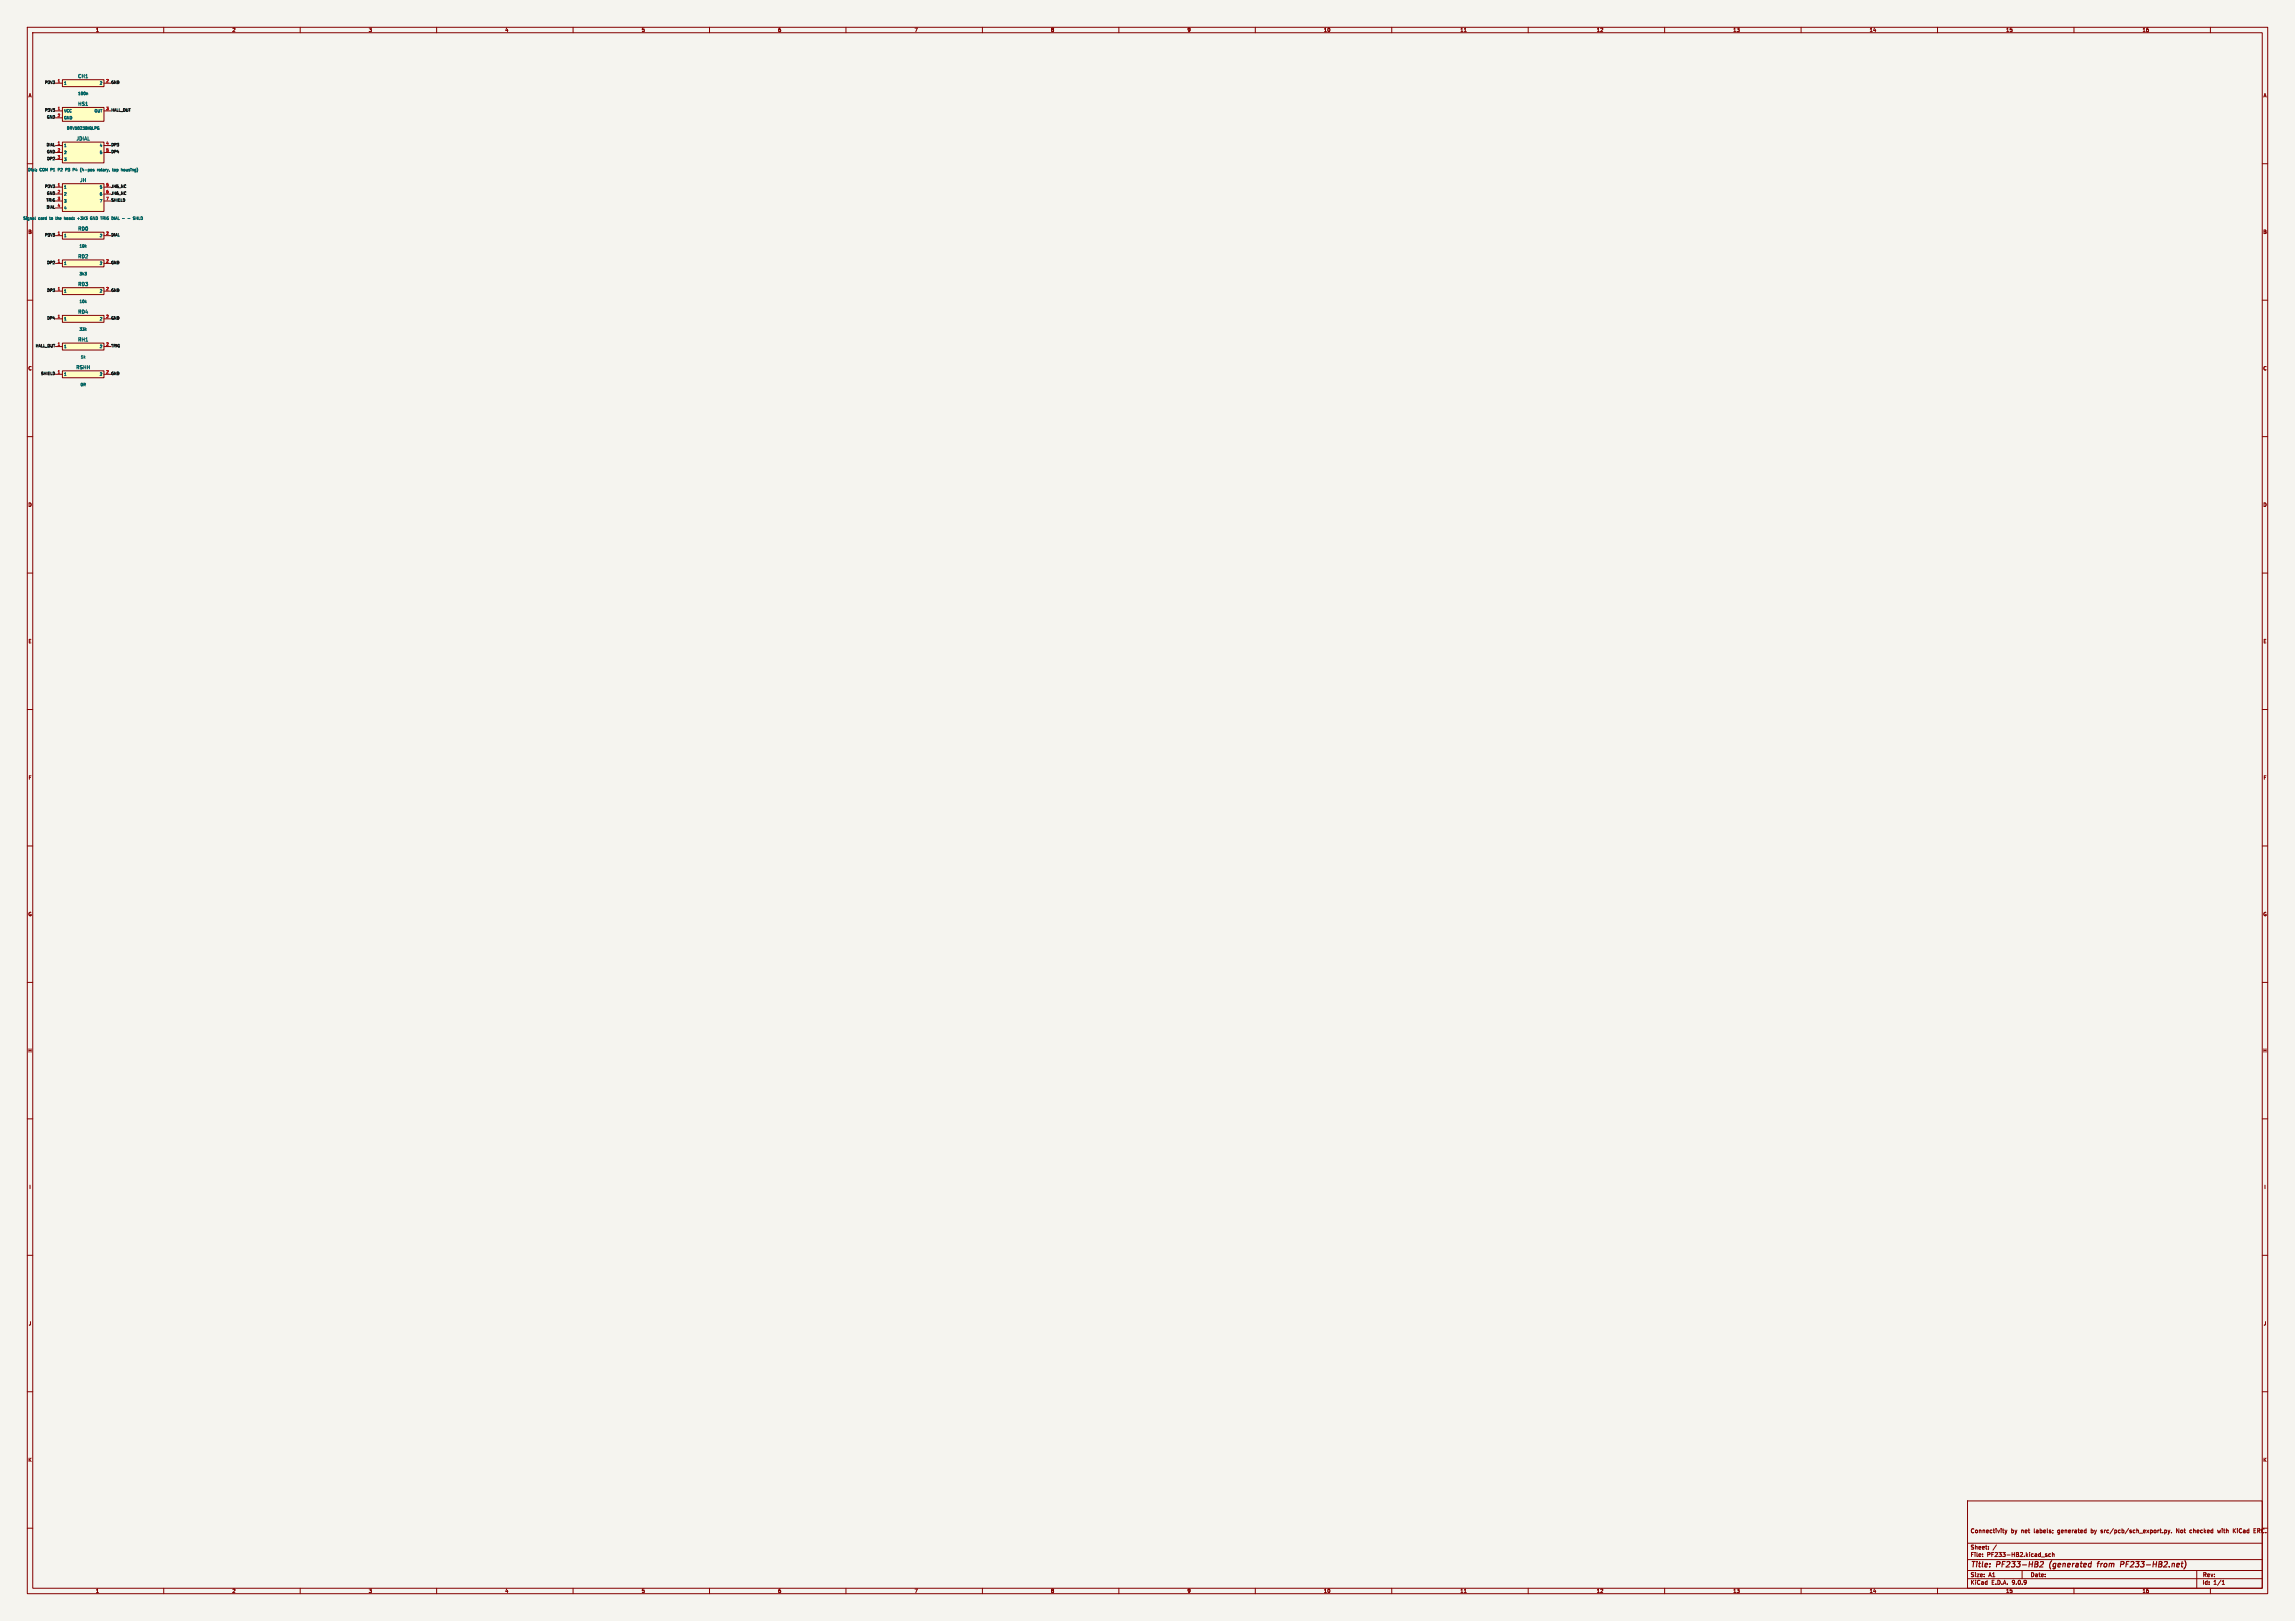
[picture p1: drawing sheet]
<svg xmlns="http://www.w3.org/2000/svg" width="841mm" height="594mm" viewBox="0 0 841 594" stroke-linecap="round" stroke-linejoin="round" font-family="sans-serif">
<defs><g id="words">
<g font-size="2.8" fill="#840000">
<text x="722" y="574.9">Title:</text>
<text x="731.7" y="574.9">PF233-HB2</text>
<text x="751.9" y="574.9">(generated</text>
<text x="770.3" y="574.9">from</text>
<text x="779.5" y="574.9">PF233-HB2.net)</text>
</g>
<g font-size="2.1" fill="#840000">
<text x="722" y="562">Connectivity</text>
<text x="736.9" y="562">by</text>
<text x="740.7" y="562">net</text>
<text x="745.5" y="562">labels;</text>
<text x="754.3" y="562">generated</text>
<text x="766.6" y="562">by</text>
<text x="770.4" y="562">src/pcb/sch_export.py.</text>
<text x="798.2" y="562">Not</text>
<text x="803.3" y="562">checked</text>
<text x="813.7" y="562">with</text>
<text x="819.5" y="562">KiCad</text>
<text x="827.2" y="562">ERC.</text>
<text x="722" y="568">Sheet:</text>
<text x="722" y="570.7">File:</text>
<text x="728.1" y="570.7">PF233-HB2.kicad_sch</text>
<text x="722" y="580.9">KiCad</text>
<text x="722" y="578.1">Size:</text>
<text x="728.7" y="578.1">A1</text>
<text x="729.7" y="580.9">E.D.A.</text>
<text x="737.3" y="580.9">9.0.9</text>
<text x="744" y="578.1">Date:</text>
<text x="807" y="578.3">Rev:</text>
<text x="807" y="580.9">Id:</text>
<text x="811.1" y="580.9">1/1</text>
</g>
<g font-size="1.8" fill="#840000">
<text x="35" y="11.9">1</text>
<text x="85" y="11.9">2</text>
<text x="135" y="11.9">3</text>
<text x="185" y="11.9">4</text>
<text x="235" y="11.9">5</text>
<text x="285" y="11.9">6</text>
<text x="335" y="11.9">7</text>
<text x="385" y="11.9">8</text>
<text x="435" y="11.9">9</text>
<text x="485" y="11.9">10</text>
<text x="535" y="11.9">11</text>
<text x="585" y="11.9">12</text>
<text x="635" y="11.9">13</text>
<text x="685" y="11.9">14</text>
<text x="735" y="11.9">15</text>
<text x="785" y="11.9">16</text>
<text x="10.3" y="35.9">A</text>
<text x="829.3" y="35.9">A</text>
<text x="10.3" y="85.9">B</text>
<text x="829.2" y="85.9">B</text>
<text x="10.3" y="135.9">C</text>
<text x="829.2" y="135.9">C</text>
<text x="10.3" y="185.9">D</text>
<text x="829.2" y="185.9">D</text>
<text x="10.3" y="235.9">E</text>
<text x="829.3" y="235.9">E</text>
<text x="10.3" y="285.9">F</text>
<text x="829.3" y="285.9">F</text>
<text x="10.3" y="335.9">G</text>
<text x="829.2" y="335.9">G</text>
<text x="10.2" y="385.9">H</text>
<text x="829.2" y="385.9">H</text>
<text x="10.6" y="435.9">I</text>
<text x="829.6" y="435.9">I</text>
<text x="10.4" y="485.9">J</text>
<text x="829.4" y="485.9">J</text>
<text x="10.3" y="535.9">K</text>
<text x="829.2" y="535.9">K</text>
<text x="35" y="583.9">1</text>
<text x="85" y="583.9">2</text>
<text x="135" y="583.9">3</text>
<text x="185" y="583.9">4</text>
<text x="235" y="583.9">5</text>
<text x="285" y="583.9">6</text>
<text x="335" y="583.9">7</text>
<text x="385" y="583.9">8</text>
<text x="435" y="583.9">9</text>
<text x="485" y="583.9">10</text>
<text x="535" y="583.9">11</text>
<text x="585" y="583.9">12</text>
<text x="635" y="583.9">13</text>
<text x="685" y="583.9">14</text>
<text x="735" y="583.9">15</text>
<text x="785" y="583.9">16</text>
</g>
<g font-size="1.8" fill="#006464">
<text x="28.5" y="28.8">CH1</text>
<text x="28.5" y="39">HS1</text>
<text x="27.9" y="51.7">JDIAL</text>
<text x="29.2" y="66.9">JH</text>
<text x="28.5" y="84.7">RD0</text>
<text x="28.5" y="94.8">RD2</text>
<text x="28.5" y="105">RD3</text>
<text x="28.5" y="115.2">RD4</text>
<text x="28.5" y="125.3">RH1</text>
<text x="27.8" y="135.5">RSHH</text>
</g>
<g font-size="1.4" fill="#0f0f0f">
<text x="16.3" y="30.9">P3V3</text>
<text x="40.6" y="30.9">GND</text>
<text x="16.3" y="41.1">P3V3</text>
<text x="40.6" y="41.1">HALL_OUT</text>
<text x="17" y="43.6">GND</text>
<text x="16.9" y="53.8">DIAL</text>
<text x="40.6" y="53.8">DP3</text>
<text x="17" y="56.3">GND</text>
<text x="17.1" y="58.9">DP2</text>
<text x="40.6" y="56.3">DP4</text>
<text x="16.3" y="69">P3V3</text>
<text x="17" y="71.6">GND</text>
<text x="40.6" y="71.6">JH6_NC</text>
<text x="40.6" y="69">JH5_NC</text>
<text x="16.8" y="74.1">TRIG</text>
<text x="16.9" y="76.7">DIAL</text>
<text x="40.6" y="74.1">SHIELD</text>
<text x="16.3" y="86.8">P3V3</text>
<text x="40.6" y="86.8">DIAL</text>
<text x="17.1" y="97">DP2</text>
<text x="40.6" y="97">GND</text>
<text x="17.1" y="107.1">DP3</text>
<text x="40.6" y="107.1">GND</text>
<text x="17.1" y="117.3">DP4</text>
<text x="40.6" y="117.3">GND</text>
<text x="12.9" y="127.5">HALL_OUT</text>
<text x="40.6" y="127.5">TRIG</text>
<text x="14.9" y="137.6">SHIELD</text>
<text x="40.6" y="137.6">GND</text>
</g>
<g font-size="1.4" fill="#a90000">
<text x="21" y="30.2">1</text>
<text x="38.8" y="30.2">2</text>
<text x="21" y="40.4">1</text>
<text x="38.8" y="40.4">3</text>
<text x="21" y="42.9">2</text>
<text x="21" y="53.1">1</text>
<text x="38.8" y="53.1">4</text>
<text x="21" y="55.6">2</text>
<text x="21" y="58.2">3</text>
<text x="38.8" y="55.6">5</text>
<text x="21" y="68.3">1</text>
<text x="21" y="70.9">2</text>
<text x="38.8" y="68.3">5</text>
<text x="38.8" y="70.9">6</text>
<text x="21" y="73.4">3</text>
<text x="21" y="75.9">4</text>
<text x="38.8" y="73.4">7</text>
<text x="21" y="86.1">1</text>
<text x="38.8" y="86.1">2</text>
<text x="21" y="96.3">1</text>
<text x="38.8" y="96.3">2</text>
<text x="21" y="106.4">1</text>
<text x="38.8" y="106.4">2</text>
<text x="21" y="116.6">1</text>
<text x="38.8" y="116.6">2</text>
<text x="21" y="126.7">1</text>
<text x="38.8" y="126.7">2</text>
<text x="21" y="136.9">1</text>
<text x="38.8" y="136.9">2</text>
</g>
<g font-size="1.4" fill="#006464">
<text x="23.4" y="31.2">1</text>
<text x="28.5" y="35">100n</text>
<text x="36.4" y="31.2">2</text>
<text x="23.4" y="41.4">VCC</text>
<text x="34.5" y="41.4">OUT</text>
<text x="23.4" y="43.9">GND</text>
<text x="24.4" y="47.7">DRV5023BIQLPG</text>
<text x="23.4" y="54.1">1</text>
<text x="23.4" y="56.6">2</text>
<text x="23.4" y="59.1">3</text>
<text x="36.4" y="54.1">4</text>
<text x="36.4" y="56.6">5</text>
<text x="10.1" y="63">Dial:</text>
<text x="14.5" y="63">COM P1</text>
<text x="21.7" y="63">P2</text>
<text x="24.7" y="63">P3</text>
<text x="27.7" y="63">P4</text>
<text x="30.6" y="63">(4-pos</text>
<text x="37.1" y="63">rotary,</text>
<text x="43" y="63">top</text>
<text x="46.4" y="63">housing)</text>
<text x="23.4" y="69.3">1</text>
<text x="23.4" y="71.8">2</text>
<text x="36.4" y="69.3">5</text>
<text x="36.4" y="71.8">6</text>
<text x="23.4" y="74.4">3</text>
<text x="23.4" y="76.9">4</text>
<text x="36.4" y="74.4">7</text>
<text x="8.4" y="80.7">Signal</text>
<text x="14.1" y="80.7">cord</text>
<text x="18.4" y="80.7">to</text>
<text x="20.9" y="80.7">the</text>
<text x="24.2" y="80.7">head:</text>
<text x="29.3" y="80.7">+3V3</text>
<text x="34.3" y="80.7">GND TRIG DIAL</text>
<text x="46.8" y="80.7">-</text>
<text x="49.1" y="80.7">-</text>
<text x="51.3" y="80.7">SHLD</text>
<text x="23.4" y="87.1">1</text>
<text x="36.4" y="87.1">2</text>
<text x="29" y="90.9">10k</text>
<text x="23.4" y="97.2">1</text>
<text x="29" y="101.1">3k3</text>
<text x="36.4" y="97.2">2</text>
<text x="23.4" y="107.4">1</text>
<text x="36.4" y="107.4">2</text>
<text x="29" y="111.2">10k</text>
<text x="23.4" y="117.6">1</text>
<text x="36.4" y="117.6">2</text>
<text x="29" y="121.4">33k</text>
<text x="23.4" y="127.7">1</text>
<text x="29.5" y="131.5">1k</text>
<text x="36.4" y="127.7">2</text>
<text x="23.4" y="137.9">1</text>
<text x="36.4" y="137.9">2</text>
<text x="29.4" y="141.7">0R</text>
</g>
</g></defs>
<path d="M0 0h841v594h-841z" fill="#f5f4ef" stroke="#f5f4ef" stroke-width=".37"/>
<g fill="none" stroke="#840000" stroke-width=".37">
<path d="M10 10h821v574h-821zM12 12h817v570h-817zM60 10v2M110 10v2M160 10v2M210 10v2M260 10v2M310 10v2M360 10v2M410 10v2M460 10v2M510 10v2"/>
<path d="M536.6 11.6h.7M560 10v2M610 10v2M660 10v2M710 10v2M760 10v2M810 10v2M10 60h2M829 60h2M10 110h2M829 110h2M10 160h2"/>
<path d="M829 160h2M10 210h2M829 210h2M10 260h2M829 260h2M10 310h2M829 310h2M10 360h2M829 360h2M10 410h2M829 410h2M10 460h2"/>
<path d="M829 460h2M10 510h2M829 510h2M10 560h2M721 550h108v32h-108zM721 578.5h108M721 575.5h108M721 571.5h108M721 565.5h108M726.5 570.2h.1M726.5 570.2v.1M726.5 569.5v.1"/>
<path d="M728.7 567.5v.2M728.7 566.8v.1M731.6 566.1l-1.3 1.9M733.8 560.7h.6M734 561.5l.4 .2M734.7 560.7l.4 1M735.1 561.7l-.4 .5M735.5 560.7l-.4 1M741 575.5v3M749.5 569.7l.7 .4-.2 .3-.5-.1M749.5 569.6v.1M750.1 569.5l-.6 .1"/>
<path d="M750.8 570.2l.1 .1M750.9 570.3h.6M751.5 569.5h-.7v.7M752.1 569.5h.6v.9M752.1 568.9v1.5M752.2 560.8v.1M752.3 561.6l-.1 .3M764 560.7l.5 .1M764.5 561.6l-.5 .1M764.5 560.2v1.5M791.5 560.7h.5M791.9 561.7h.1"/>
<path d="M792.5 561.5v.2M793.2 560.8l.5-.1 .3 .3-.2 .6h-.6M793.2 560.7v1.5M794.5 560.7l.3 1M794.8 561.7l-.3 .5M795.2 560.7l-.4 1M795.7 561.5v.2M797.6 561.7v-1.5l.9 1.5M802.7 560.7l-.2 .3 .2 .7M805 575.5v6.5M812.6 560.7l.3 1 .3-.7M814.3 579.5l.4-.4v1.5"/>
<path d="M818.4 560.2v1.5M818.6 560.8l.6 .9M819.2 560.2l-.8 .8M826 560.9h.5M826.7 560.2h-.7v1.5h.7M60 582v2M110 582v2M160 582v2M210 582v2M260 582v2M310 582v2M360 582v2"/>
<path d="M410 582v2M460 582v2M510 582v2M536.6 583.6h.7M560 582v2M610 582v2M660 582v2M710 582v2M760 582v2M810 582v2M814.3 580.6h.9"/>
</g>
<path d="M747.7 572.4l.8-.2 .3 .6-1.4 1.4h1.2M751.1 573.3l.1 1.1M768.5 572.9h.8M769.4 572.2l-.6 .3-.2 1.7M777.3 572.2h.7l.4 .4-.3 .6-1 .1" fill="none" stroke="#840000" stroke-width=".4"/>
<path d="M22.9 52.1h15.2v7.6h-15.2z" fill="#ffffc2"/>
<path d="M20.3 53.3h2.6M20.3 55.9h2.6M20.3 58.4h2.6M22.9 52.1h15.2v7.6h-15.2zM38.1 53.3h2.5M38.1 55.9h2.5" fill="none" stroke="#840000" stroke-width=".37"/>
<g fill="none" stroke="#006464" stroke-width=".37">
<path d="M13.4 62.6v.1M13.4 62.1v.1M13.5 62.6l-.1 .1M21.3 62.2h.4M21.7 61.7h-.4v1M24 62.2h.4M24.4 61.7h-.4v1M26.7 61.7l.6 .2M27.3 62l-.6 .2M30.3 61.6l-.2 .8h.6M35.7 62v.7M36 62l-.3 .2"/>
<path d="M36.8 62.2l-.2-.2-.3 .2 .1 .4 .4-.1M41.2 62h.4M41.4 62.6l.2 .1M41.9 62.1h.4v.5h-.4zM45.4 62.1l.4 .1-.1 .4h-.3"/>
</g>
<path d="M22.9 135.9h15.2v2.5h-15.2z" fill="#ffffc2"/>
<path d="M20.3 137.2h2.6M22.9 135.9h15.2v2.5h-15.2zM38.1 137.2h2.5" fill="none" stroke="#840000" stroke-width=".37"/>
<path d="M22.9 125.7h15.2v2.6h-15.2z" fill="#ffffc2"/>
<path d="M20.3 127h2.6M22.9 125.7h15.2v2.6h-15.2zM38.1 127h2.5" fill="none" stroke="#840000" stroke-width=".37"/>
<path d="M22.9 115.6h15.2v2.5h-15.2z" fill="#ffffc2"/>
<path d="M20.3 116.8h2.6M22.9 115.6h15.2v2.5h-15.2zM38.1 116.8h2.5" fill="none" stroke="#840000" stroke-width=".37"/>
<path d="M22.9 67.3h15.2v10.2h-15.2z" fill="#ffffc2"/>
<path d="M20.3 68.6h2.6M20.3 71.1h2.6M20.3 73.7h2.6M20.3 76.2h2.6M22.9 67.3h15.2v10.2h-15.2zM38.1 68.6h2.5M38.1 71.1h2.5M38.1 73.7h2.5" fill="none" stroke="#840000" stroke-width=".37"/>
<path d="M12.9 79.5l.2 1M20.3 79.8h.4M23.6 79.5v1M23.9 79.8l-.3 .1M28.8 79.7v.8M33.7 79.5a.45 .45 0 0 0-.6 .5 .45 .45 0 0 0 .6 .4l-.2-.4M49.4 79.5h-.5v.3M49.8 79.5v1M49.8 79.9h.6M50.4 79.5v1M50.9 79.5v1h.4M28.4 80.1h.7" fill="none" stroke="#006464" stroke-width=".37"/>
<path d="M22.9 29.2h15.2v2.5h-15.2z" fill="#ffffc2"/>
<path d="M20.3 30.5h2.6M22.9 29.2h15.2v2.5h-15.2zM38.1 30.5h2.5" fill="none" stroke="#840000" stroke-width=".37"/>
<path d="M31.8 34.1l.3 .1v.5" fill="none" stroke="#006464" stroke-width=".37"/>
<path d="M22.9 39.4h15.2v5h-15.2z" fill="#ffffc2"/>
<path d="M22.9 39.4h15.2v5h-15.2zM20.3 40.6h2.6M20.3 43.2h2.6M38.1 40.6h2.5" fill="none" stroke="#840000" stroke-width=".37"/>
<path d="M35.9 46.5h.3M35.9 47.4h.3M36.1 47l.2 .3M36.3 47.3l-.1 .1" fill="none" stroke="#006464" stroke-width=".37"/>
<path d="M22.9 85.1h15.2v2.5h-15.2z" fill="#ffffc2"/>
<path d="M20.3 86.4h2.6M22.9 85.1h15.2v2.5h-15.2zM38.1 86.4h2.5" fill="none" stroke="#840000" stroke-width=".37"/>
<path d="M22.9 95.2h15.2v2.6h-15.2z" fill="#ffffc2"/>
<path d="M20.3 96.5h2.6M22.9 95.2h15.2v2.6h-15.2zM38.1 96.5h2.5" fill="none" stroke="#840000" stroke-width=".37"/>
<path d="M22.9 105.4h15.2v2.5h-15.2z" fill="#ffffc2"/>
<path d="M20.3 106.7h2.6M22.9 105.4h15.2v2.5h-15.2zM38.1 106.7h2.5" fill="none" stroke="#840000" stroke-width=".37"/>
<use href="#words"/>
</svg>
